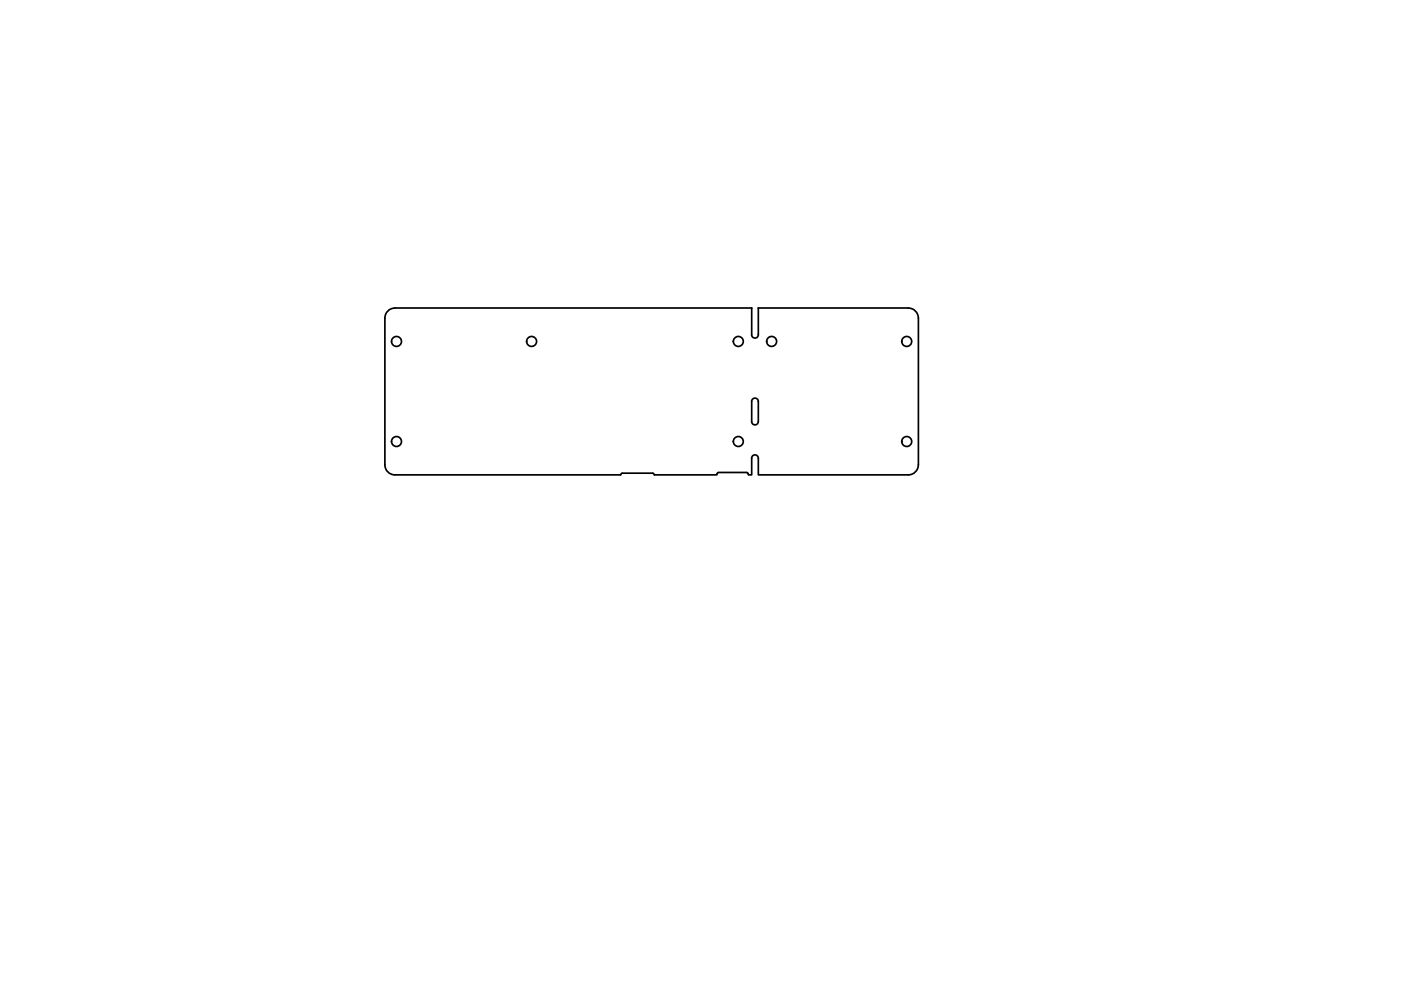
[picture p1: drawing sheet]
<svg xmlns="http://www.w3.org/2000/svg" width="420mm" height="297mm" viewBox="0 0 420 297" stroke-linecap="round" stroke-linejoin="round" font-family="sans-serif">
<!-- layer: Layer 1 -->
<g fill="none" stroke="#000" stroke-width=".51">
<path d="M115.4 95.3v44a2.99 2.99 0 0 0 3 3h67.7M118.4 92.3a3 3 0 0 0-3 3M118.4 92.3h107M225.4 92.3v.1M225.4 92.3v8M227.4 92.3v8a1.01 1.01 0 0 1-1 1 1.01 1.01 0 0 1-1-1M227.4 92.3h45M272.4 92.3a3 3 0 0 1 3 3M275.4 95.3v44M225.4 120.3a1.01 1.01 0 0 1 1-1 1.01 1.01 0 0 1 1 1v6a1.01 1.01 0 0 1-1 1 1.01 1.01 0 0 1-1-1M225.4 137.4a1.01 1.01 0 0 1 1-1.1 1.01 1.01 0 0 1 1 1.1v4.9h45M225.4 137.3v5h-1v-.2"/>
<path d="M225.4 120.3v6M275.4 139.3a2.99 2.99 0 0 1-3 3M186.1 142.3l.5-.5h9.1l.5 .5M224.4 142.1l-.5-.5h-8.4l-.4 .3-.1 .4h-18.8"/>
<circle cx="118.9" cy="102.3" r="1.49"/>
<circle cx="159.4" cy="102.3" r="1.49"/>
<circle cx="221.4" cy="102.3" r="1.49"/>
<circle cx="231.4" cy="102.3" r="1.49"/>
<circle cx="271.9" cy="102.3" r="1.49"/>
<circle cx="118.9" cy="132.3" r="1.49"/>
<circle cx="221.4" cy="132.3" r="1.49"/>
<circle cx="271.9" cy="132.3" r="1.49"/>
</g>
</svg>
